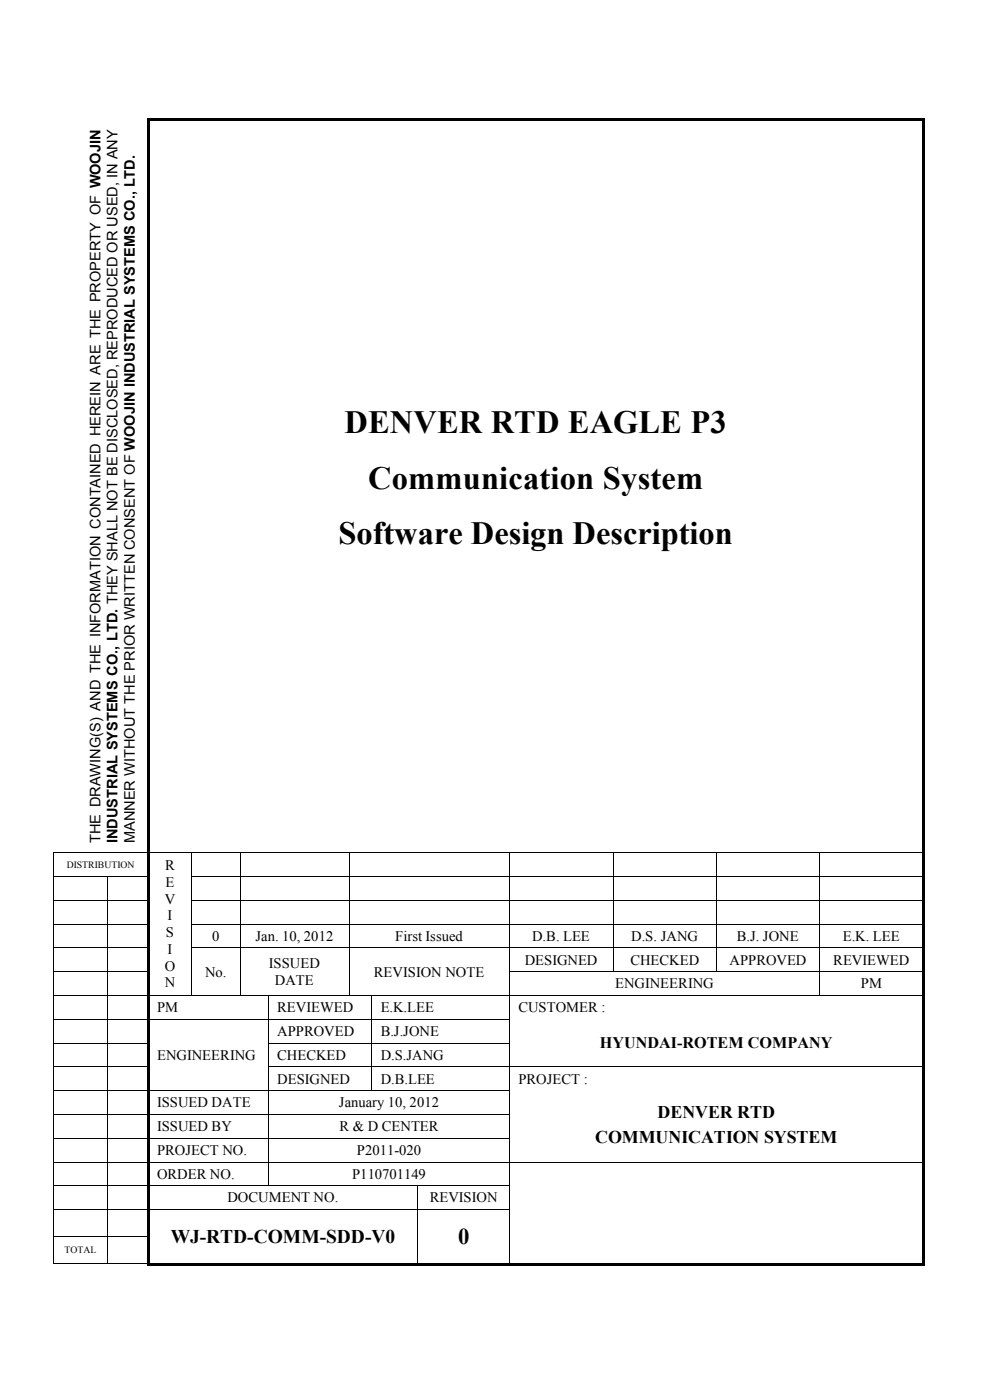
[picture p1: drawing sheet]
<svg xmlns="http://www.w3.org/2000/svg" width="210mm" height="297mm" viewBox="0 0 210 297" stroke-linecap="round" stroke-linejoin="round" font-family="sans-serif">
<defs><g id="words">
<g font-size="6.9">
<text x="73" y="91.7">DENVER RTD EAGLE P3</text>
<text x="78" y="103.5">Communication System</text>
<text x="71.7" y="115.4">Software Design Description</text>
</g>
<text font-size="4.8" x="97" y="263.7">0</text>
<text font-size="4.1" x="36.2" y="263.4">WJ-RTD-COMM-SDD-V0</text>
<g font-size="3.8">
<text x="139.3" y="237">DENVER RTD</text>
<text x="126.1" y="242.2">COMMUNICATION SYSTEM</text>
</g>
<text font-size="3.4" x="127" y="222.2">HYUNDAI-ROTEM COMPANY</text>
<g font-size="3.1">
<text x="21.3" y="178.7" transform="rotate(-90 21.3 178.7)">THE DRAWING(S) AND THE INFORMATION CONTAINED HEREIN ARE THE PROPERTY OF WOOJIN</text>
<text x="24.9" y="178.7" transform="rotate(-90 24.9 178.7)">INDUSTRIAL SYSTEMS CO., LTD. THEY SHALL NOT BE DISCLOSED, REPRODUCED OR USED, IN ANY</text>
<text x="28.6" y="178.7" transform="rotate(-90 28.6 178.7)">MANNER WITHOUT THE PRIOR WRITTEN CONSENT OF WOOJIN INDUSTRIAL SYSTEMS CO., LTD.</text>
<text x="35" y="184.4">R</text>
<text x="34.9" y="191.5">V</text>
<text x="35" y="188">E</text>
<text x="35.5" y="195.1">I</text>
<text x="35.1" y="198.6">S</text>
<text x="35.5" y="202.2">I</text>
<text x="44.9" y="199.4">0</text>
<text x="54.1" y="199.4">Jan. 10, 2012</text>
<text x="83.7" y="199.4">First Issued</text>
<text x="112.7" y="199.4">D.B. LEE</text>
<text x="133.7" y="199.4">D.S. JANG</text>
<text x="156.1" y="199.4">B.J. JONE</text>
<text x="178.5" y="199.4">E.K. LEE</text>
<text x="34.9" y="205.7">O</text>
<text x="34.9" y="209.3">N</text>
<text x="43.4" y="207">No.</text>
<text x="57" y="205.1">ISSUED</text>
<text x="58.2" y="208.7">DATE</text>
<text x="79.2" y="207">REVISION NOTE</text>
<text x="111.2" y="204.4">DESIGNED</text>
<text x="130.3" y="209.5">ENGINEERING</text>
<text x="133.5" y="204.4">CHECKED</text>
<text x="154.5" y="204.4">APPROVED</text>
<text x="176.5" y="204.4">REVIEWED</text>
<text x="182.4" y="209.5">PM</text>
<text x="33.3" y="214.5">PM</text>
<text x="58.7" y="214.5">REVIEWED</text>
<text x="80.6" y="214.5">E.K.LEE</text>
<text x="109.8" y="214.5">CUSTOMER :</text>
<text x="58.7" y="219.6">APPROVED</text>
<text x="80.6" y="219.6">B.J.JONE</text>
<text x="33.3" y="224.6">ENGINEERING</text>
<text x="58.7" y="224.6">CHECKED</text>
<text x="80.6" y="224.6">D.S.JANG</text>
<text x="58.7" y="229.6">DESIGNED</text>
<text x="80.6" y="229.6">D.B.LEE</text>
<text x="109.8" y="229.6">PROJECT :</text>
<text x="33.3" y="234.7">ISSUED DATE</text>
<text x="33.3" y="239.7">ISSUED BY</text>
<text x="71.8" y="234.7">January 10, 2012</text>
<text x="71.9" y="239.7">R &amp; D CENTER</text>
<text x="33.3" y="244.7">PROJECT NO.</text>
<text x="75.6" y="244.7">P2011-020</text>
<text x="33.3" y="249.8">ORDER NO.</text>
<text x="74.6" y="249.8">P110701149</text>
<text x="48.2" y="254.8">DOCUMENT NO.</text>
<text x="91" y="254.8">REVISION</text>
</g>
<g font-size="2.1">
<text x="14.1" y="183.9">DISTRIBUTION</text>
<text x="13.6" y="265.5">TOTAL</text>
</g>
</g></defs>
<g fill="#000">
<path d="M31.2 25h.5v.6h-.5z" fill-rule="evenodd"/>
<path d="M31.2 25h.5v.5h-.5z" fill-rule="evenodd"/>
<path d="M31.7 25h163.6v.5h-163.6z" fill-rule="evenodd"/>
<path d="M195.3 25h.5v.6h-.5z" fill-rule="evenodd"/>
<path d="M195.3 25h.5v.5h-.5z" fill-rule="evenodd"/>
<path d="M11.2 180.6h.1v.2h-.1z" fill-rule="evenodd"/>
<path d="M11.2 180.6h.1v.2h-.1z" fill-rule="evenodd"/>
<path d="M11.2 185.7h.1v.1h-.1z" fill-rule="evenodd"/>
<path d="M11.2 190.7h.1v.2h-.1z" fill-rule="evenodd"/>
<path d="M11.2 195.8h.1v.1h-.1z" fill-rule="evenodd"/>
<path d="M11.3 180.6h.2v.2h-.2z" fill-rule="evenodd"/>
<path d="M22.7 185.7h.2v.1h-.2z" fill-rule="evenodd"/>
<path d="M22.7 190.7h.2v.2h-.2z" fill-rule="evenodd"/>
<path d="M22.7 195.8h.2v.1h-.2z" fill-rule="evenodd"/>
<path d="M31.2 25.6h.5v155h-.5z" fill-rule="evenodd"/>
<path d="M31.2 180.6h.5v.2h-.5z" fill-rule="evenodd"/>
<path d="M31.2 180.8h.5v4.9h-.5z" fill-rule="evenodd"/>
<path d="M31.2 185.7h.5v.1h-.5z" fill-rule="evenodd"/>
<path d="M31.2 185.8h.5v4.9h-.5z" fill-rule="evenodd"/>
<path d="M31.2 190.7h.5v.2h-.5z" fill-rule="evenodd"/>
<path d="M31.2 190.9h.5v4.9h-.5z" fill-rule="evenodd"/>
<path d="M31.2 195.8h.5v.1h-.5z" fill-rule="evenodd"/>
<path d="M40.5 180.6h.2v.2h-.2z" fill-rule="evenodd"/>
<path d="M40.5 185.7h.2v.1h-.2z" fill-rule="evenodd"/>
<path d="M40.5 190.7h.2v.2h-.2z" fill-rule="evenodd"/>
<path d="M40.5 195.8h.2v.1h-.2z" fill-rule="evenodd"/>
<path d="M50.8 180.6h.2v.2h-.2z" fill-rule="evenodd"/>
<path d="M50.8 185.7h.2v.1h-.2z" fill-rule="evenodd"/>
<path d="M50.8 190.7h.2v.2h-.2z" fill-rule="evenodd"/>
<path d="M50.8 195.8h.2v.1h-.2z" fill-rule="evenodd"/>
<path d="M73.8 180.6h.2v.2h-.2z" fill-rule="evenodd"/>
<path d="M73.8 185.7h.2v.1h-.2z" fill-rule="evenodd"/>
<path d="M73.8 190.7h.2v.2h-.2z" fill-rule="evenodd"/>
<path d="M73.8 195.8h.2v.1h-.2z" fill-rule="evenodd"/>
<path d="M107.9 180.6h.2v.2h-.2z" fill-rule="evenodd"/>
<path d="M107.9 185.7h.2v.1h-.2z" fill-rule="evenodd"/>
<path d="M107.9 190.7h.2v.2h-.2z" fill-rule="evenodd"/>
<path d="M107.9 195.8h.2v.1h-.2z" fill-rule="evenodd"/>
<path d="M129.8 180.6h.1v.2h-.1z" fill-rule="evenodd"/>
<path d="M129.8 185.7h.1v.1h-.1z" fill-rule="evenodd"/>
<path d="M129.8 190.7h.1v.2h-.1z" fill-rule="evenodd"/>
<path d="M129.8 195.8h.1v.1h-.1z" fill-rule="evenodd"/>
<path d="M151.7 180.6h.1v.2h-.1z" fill-rule="evenodd"/>
<path d="M151.7 185.7h.1v.1h-.1z" fill-rule="evenodd"/>
<path d="M151.7 190.7h.1v.2h-.1z" fill-rule="evenodd"/>
<path d="M151.7 195.8h.1v.1h-.1z" fill-rule="evenodd"/>
<path d="M173.5 180.6h.2v.2h-.2z" fill-rule="evenodd"/>
<path d="M173.5 185.7h.2v.1h-.2z" fill-rule="evenodd"/>
<path d="M173.5 190.7h.2v.2h-.2z" fill-rule="evenodd"/>
<path d="M173.5 195.8h.2v.1h-.2z" fill-rule="evenodd"/>
<path d="M195.3 25.6h.5v155h-.5z" fill-rule="evenodd"/>
<path d="M195.3 180.6h.5v.2h-.5z" fill-rule="evenodd"/>
<path d="M195.3 180.8h.5v4.9h-.5z" fill-rule="evenodd"/>
<path d="M195.3 185.7h.5v.1h-.5z" fill-rule="evenodd"/>
<path d="M195.3 185.8h.5v4.9h-.5z" fill-rule="evenodd"/>
<path d="M195.3 190.7h.5v.2h-.5z" fill-rule="evenodd"/>
<path d="M195.3 190.9h.5v4.9h-.5z" fill-rule="evenodd"/>
<path d="M195.3 195.8h.5v.1h-.5z" fill-rule="evenodd"/>
<path d="M11.2 200.8h.1v.1h-.1z" fill-rule="evenodd"/>
<path d="M11.2 205.8h.1v.2h-.1z" fill-rule="evenodd"/>
<path d="M11.2 210.9h.1v.1h-.1z" fill-rule="evenodd"/>
<path d="M11.2 215.9h.1v.2h-.1z" fill-rule="evenodd"/>
<path d="M22.7 200.8h.2v.1h-.2z" fill-rule="evenodd"/>
<path d="M22.7 205.8h.2v.2h-.2z" fill-rule="evenodd"/>
<path d="M22.7 210.9h.2v.1h-.2z" fill-rule="evenodd"/>
<path d="M22.7 215.9h.2v.2h-.2z" fill-rule="evenodd"/>
<path d="M31.2 195.9h.5v4.9h-.5z" fill-rule="evenodd"/>
<path d="M31.2 200.8h.5v.1h-.5z" fill-rule="evenodd"/>
<path d="M31.2 200.9h.5v4.9h-.5z" fill-rule="evenodd"/>
<path d="M31.2 205.8h.5v.2h-.5z" fill-rule="evenodd"/>
<path d="M31.2 206h.5v4.9h-.5z" fill-rule="evenodd"/>
<path d="M31.2 210.9h.5v.1h-.5z" fill-rule="evenodd"/>
<path d="M31.2 211h.5v4.9h-.5z" fill-rule="evenodd"/>
<path d="M31.2 215.9h.5v.2h-.5z" fill-rule="evenodd"/>
<path d="M40.5 200.8h.2v.1h-.2z" fill-rule="evenodd"/>
<path d="M40.5 205.8h.2v.2h-.2z" fill-rule="evenodd"/>
<path d="M40.5 210.9h.2v.1h-.2z" fill-rule="evenodd"/>
<path d="M50.8 200.8h.2v.1h-.2z" fill-rule="evenodd"/>
<path d="M50.8 205.8h.2v.2h-.2z" fill-rule="evenodd"/>
<path d="M50.8 210.9h.2v.1h-.2z" fill-rule="evenodd"/>
<path d="M56.8 210.9h.2v.1h-.2z" fill-rule="evenodd"/>
<path d="M56.8 215.9h.2v.2h-.2z" fill-rule="evenodd"/>
<path d="M73.8 200.8h.2v.1h-.2z" fill-rule="evenodd"/>
<path d="M73.8 205.8h.2v.2h-.2z" fill-rule="evenodd"/>
<path d="M73.8 210.9h.2v.1h-.2z" fill-rule="evenodd"/>
<path d="M78.7 210.9h.2v.1h-.2z" fill-rule="evenodd"/>
<path d="M78.7 215.9h.2v.2h-.2z" fill-rule="evenodd"/>
<path d="M107.9 200.8h.2v.1h-.2z" fill-rule="evenodd"/>
<path d="M107.9 205.8h.2v.2h-.2z" fill-rule="evenodd"/>
<path d="M107.9 210.9h.2v.1h-.2z" fill-rule="evenodd"/>
<path d="M107.9 215.9h.2v.2h-.2z" fill-rule="evenodd"/>
<path d="M129.8 200.8h.1v.1h-.1z" fill-rule="evenodd"/>
<path d="M129.8 205.8h.1v.2h-.1z" fill-rule="evenodd"/>
<path d="M151.7 200.8h.1v.1h-.1z" fill-rule="evenodd"/>
<path d="M151.7 205.8h.1v.2h-.1z" fill-rule="evenodd"/>
<path d="M173.5 200.8h.2v.1h-.2z" fill-rule="evenodd"/>
<path d="M173.5 205.8h.2v.2h-.2z" fill-rule="evenodd"/>
<path d="M173.5 210.9h.2v.1h-.2z" fill-rule="evenodd"/>
<path d="M195.3 195.9h.5v4.9h-.5z" fill-rule="evenodd"/>
<path d="M195.3 200.8h.5v.1h-.5z" fill-rule="evenodd"/>
<path d="M195.3 200.9h.5v4.9h-.5z" fill-rule="evenodd"/>
<path d="M195.3 205.8h.5v.2h-.5z" fill-rule="evenodd"/>
<path d="M195.3 206h.5v4.9h-.5z" fill-rule="evenodd"/>
<path d="M195.3 210.9h.5v.1h-.5z" fill-rule="evenodd"/>
<path d="M195.3 211h.5v4.9h-.5z" fill-rule="evenodd"/>
<path d="M195.3 215.9h.5v.2h-.5z" fill-rule="evenodd"/>
<path d="M11.2 221h.1v.1h-.1z" fill-rule="evenodd"/>
<path d="M11.2 226h.1v.2h-.1z" fill-rule="evenodd"/>
<path d="M11.2 231h.1v.2h-.1z" fill-rule="evenodd"/>
<path d="M11.2 236.1h.1v.2h-.1z" fill-rule="evenodd"/>
<path d="M22.7 221h.2v.1h-.2z" fill-rule="evenodd"/>
<path d="M22.7 226h.2v.2h-.2z" fill-rule="evenodd"/>
<path d="M22.7 231h.2v.2h-.2z" fill-rule="evenodd"/>
<path d="M22.7 236.1h.2v.2h-.2z" fill-rule="evenodd"/>
<path d="M31.2 216.1h.5v4.9h-.5z" fill-rule="evenodd"/>
<path d="M31.2 221h.5v.1h-.5z" fill-rule="evenodd"/>
<path d="M31.2 221.1h.5v4.9h-.5z" fill-rule="evenodd"/>
<path d="M31.2 226h.5v.2h-.5z" fill-rule="evenodd"/>
<path d="M31.2 226.2h.5v4.8h-.5z" fill-rule="evenodd"/>
<path d="M31.2 231h.5v.2h-.5z" fill-rule="evenodd"/>
<path d="M31.2 231.2h.5v4.9h-.5z" fill-rule="evenodd"/>
<path d="M31.2 236.1h.5v.2h-.5z" fill-rule="evenodd"/>
<path d="M56.8 221h.2v.1h-.2z" fill-rule="evenodd"/>
<path d="M56.8 226h.2v.2h-.2z" fill-rule="evenodd"/>
<path d="M56.8 231h.2v.2h-.2z" fill-rule="evenodd"/>
<path d="M56.8 236.1h.2v.2h-.2z" fill-rule="evenodd"/>
<path d="M78.7 221h.2v.1h-.2z" fill-rule="evenodd"/>
<path d="M78.7 226h.2v.2h-.2z" fill-rule="evenodd"/>
<path d="M78.7 231h.2v.2h-.2z" fill-rule="evenodd"/>
<path d="M107.9 221h.2v.1h-.2z" fill-rule="evenodd"/>
<path d="M107.9 226h.2v.2h-.2z" fill-rule="evenodd"/>
<path d="M107.9 231h.2v.2h-.2z" fill-rule="evenodd"/>
<path d="M107.9 236.1h.2v.2h-.2z" fill-rule="evenodd"/>
<path d="M195.3 216.1h.5v4.9h-.5z" fill-rule="evenodd"/>
<path d="M195.3 221h.5v.1h-.5z" fill-rule="evenodd"/>
<path d="M195.3 221.1h.5v4.9h-.5z" fill-rule="evenodd"/>
<path d="M195.3 226h.5v.2h-.5z" fill-rule="evenodd"/>
<path d="M195.3 226.2h.5v4.8h-.5z" fill-rule="evenodd"/>
<path d="M195.3 231h.5v.2h-.5z" fill-rule="evenodd"/>
<path d="M195.3 231.2h.5v4.9h-.5z" fill-rule="evenodd"/>
<path d="M195.3 236.1h.5v.2h-.5z" fill-rule="evenodd"/>
<path d="M11.2 241.1h.1v.2h-.1z" fill-rule="evenodd"/>
<path d="M11.2 246.2h.1v.1h-.1z" fill-rule="evenodd"/>
<path d="M11.2 251.2h.1v.2h-.1z" fill-rule="evenodd"/>
<path d="M11.2 256.3h.1v.1h-.1z" fill-rule="evenodd"/>
<path d="M22.7 241.1h.2v.2h-.2z" fill-rule="evenodd"/>
<path d="M22.7 246.2h.2v.1h-.2z" fill-rule="evenodd"/>
<path d="M22.7 251.2h.2v.2h-.2z" fill-rule="evenodd"/>
<path d="M22.7 256.3h.2v.1h-.2z" fill-rule="evenodd"/>
<path d="M31.2 236.3h.5v4.8h-.5z" fill-rule="evenodd"/>
<path d="M31.2 241.1h.5v.2h-.5z" fill-rule="evenodd"/>
<path d="M31.2 241.3h.5v4.9h-.5z" fill-rule="evenodd"/>
<path d="M31.2 246.2h.5v.1h-.5z" fill-rule="evenodd"/>
<path d="M31.2 246.3h.5v4.9h-.5z" fill-rule="evenodd"/>
<path d="M31.2 251.2h.5v.2h-.5z" fill-rule="evenodd"/>
<path d="M31.2 251.4h.5v4.9h-.5z" fill-rule="evenodd"/>
<path d="M31.2 256.3h.5v.1h-.5z" fill-rule="evenodd"/>
<path d="M56.8 241.1h.2v.2h-.2z" fill-rule="evenodd"/>
<path d="M56.8 246.2h.2v.1h-.2z" fill-rule="evenodd"/>
<path d="M56.8 251.2h.2v.2h-.2z" fill-rule="evenodd"/>
<path d="M88.4 251.2h.2v.2h-.2z" fill-rule="evenodd"/>
<path d="M88.4 256.3h.2v.1h-.2z" fill-rule="evenodd"/>
<path d="M107.9 241.1h.2v.2h-.2z" fill-rule="evenodd"/>
<path d="M107.9 246.2h.2v.1h-.2z" fill-rule="evenodd"/>
<path d="M107.9 251.2h.2v.2h-.2z" fill-rule="evenodd"/>
<path d="M107.9 256.3h.2v.1h-.2z" fill-rule="evenodd"/>
<path d="M195.3 236.3h.5v4.8h-.5z" fill-rule="evenodd"/>
<path d="M195.3 241.1h.5v.2h-.5z" fill-rule="evenodd"/>
<path d="M195.3 241.3h.5v4.9h-.5z" fill-rule="evenodd"/>
<path d="M195.3 246.2h.5v.1h-.5z" fill-rule="evenodd"/>
<path d="M195.3 246.3h.5v4.9h-.5z" fill-rule="evenodd"/>
<path d="M195.3 251.2h.5v.2h-.5z" fill-rule="evenodd"/>
<path d="M195.3 251.4h.5v4.9h-.5z" fill-rule="evenodd"/>
<path d="M195.3 256.3h.5v.1h-.5z" fill-rule="evenodd"/>
<path d="M11.2 261.9h.1v.2h-.1z" fill-rule="evenodd"/>
<path d="M11.2 267.7h.1v.1h-.1z" fill-rule="evenodd"/>
<path d="M11.2 267.7h.1v.1h-.1z" fill-rule="evenodd"/>
<path d="M22.7 261.9h.2v.2h-.2z" fill-rule="evenodd"/>
<path d="M22.7 267.7h.2v.1h-.2z" fill-rule="evenodd"/>
<path d="M31.2 256.4h.5v5.5h-.5z" fill-rule="evenodd"/>
<path d="M31.2 261.9h.5v.2h-.5z" fill-rule="evenodd"/>
<path d="M31.2 262.1h.5v5.6h-.5z" fill-rule="evenodd"/>
<path d="M31.2 267.7h.5v.5h-.5z" fill-rule="evenodd"/>
<path d="M31.2 267.7h.5v.5h-.5z" fill-rule="evenodd"/>
<path d="M31.7 267.7h56.7v.5h-56.7z" fill-rule="evenodd"/>
<path d="M88.4 261.9h.2v.2h-.2z" fill-rule="evenodd"/>
<path d="M88.4 267.7h.5v.5h-.5z" fill-rule="evenodd"/>
<path d="M88.9 267.7h19v.5h-19z" fill-rule="evenodd"/>
<path d="M107.9 261.9h.2v.2h-.2z" fill-rule="evenodd"/>
<path d="M107.9 267.7h.5v.5h-.5z" fill-rule="evenodd"/>
<path d="M108.4 267.7h86.9v.5h-86.9z" fill-rule="evenodd"/>
<path d="M195.3 256.4h.5v5.5h-.5z" fill-rule="evenodd"/>
<path d="M195.3 261.9h.5v.2h-.5z" fill-rule="evenodd"/>
<path d="M195.3 262.1h.5v5.6h-.5z" fill-rule="evenodd"/>
<path d="M195.3 267.7h.5v.5h-.5z" fill-rule="evenodd"/>
<path d="M195.3 267.7h.5v.5h-.5z" fill-rule="evenodd"/>
</g>
<g fill="none" stroke="#000" stroke-width=".21">
<path d="M11.2 180.8v4.9M11.2 185.8v4.9M11.2 190.9v4.9M11.2 195.9v4.9M11.3 185.8h11.4M11.3 190.8h11.4M11.3 195.8h11.4M11.5 180.7h19.7M22.8 185.8v4.9M22.8 190.9v4.9M22.8 195.9v4.9M22.9 185.8h8.3"/>
<path d="M22.9 190.8h8.3M22.9 195.8h8.3M31.7 180.7h8.8M40.6 180.8v4.9M40.6 185.8v4.9M40.6 190.9v4.9M40.6 195.9v4.9M40.7 180.7h10.1M40.7 185.8h10.1M40.7 190.8h10.1M40.7 195.8h10.1M50.9 180.8v4.9"/>
<path d="M50.9 185.8v4.9M50.9 190.9v4.9M50.9 195.9v4.9M51 180.7h22.8M51 185.8h22.8M51 190.8h22.8M51 195.8h22.8M73.9 180.8v4.9M73.9 185.8v4.9M73.9 190.9v4.9M73.9 195.9v4.9M74 180.7h33.9"/>
<path d="M74 185.8h33.9M74 190.8h33.9M74 195.8h33.9M108 180.8v4.9M108 185.8v4.9M108 190.9v4.9M108 195.9v4.9M108.1 180.7h21.7M108.1 185.8h21.7M108.1 190.8h21.7M108.1 195.8h21.7M129.8 180.8v4.9"/>
<path d="M129.8 185.8v4.9M129.8 190.9v4.9M129.8 195.9v4.9M129.9 180.7h21.8M129.9 185.8h21.8M129.9 190.8h21.8M129.9 195.8h21.8M151.8 180.8v4.9M151.8 185.8v4.9M151.8 190.9v4.9M151.8 195.9v4.9M151.8 180.7h21.7"/>
<path d="M151.8 185.8h21.7M151.8 190.8h21.7M151.8 195.8h21.7M173.6 180.8v4.9M173.6 185.8v4.9M173.6 190.9v4.9M173.6 195.9v4.9M173.7 180.7h21.6M173.7 185.8h21.6M173.7 190.8h21.6M173.7 195.8h21.6M11.2 200.9v4.9"/>
<path d="M11.2 206v4.9M11.2 211v4.9M11.2 216.1v4.9M11.3 200.9h11.4M11.3 205.9h11.4M11.3 210.9h11.4M11.3 216h11.4M22.8 200.9v4.9M22.8 206v4.9M22.8 211v4.9M22.8 216.1v4.9M22.9 200.9h8.3"/>
<path d="M22.9 205.9h8.3M22.9 210.9h8.3M22.9 216h8.3M31.7 210.9h8.8M31.7 216h25.1M40.6 200.9v4.9M40.6 206v4.9M40.7 200.9h10.1M40.7 210.9h10.1M50.9 200.9v4.9M50.9 206v4.9M51 200.9h22.8"/>
<path d="M51 210.9h5.8M56.9 211v4.9M56.9 216.1v4.9M57 210.9h16.8M57 216h21.7M73.9 200.9v4.9M73.9 206v4.9M74 200.9h33.9M74 210.9h4.7M78.8 211v4.9M78.8 216.1v4.9M78.9 210.9h29"/>
<path d="M78.9 216h29M108 200.9v4.9M108 206v4.9M108 211v4.9M108 216.1v4.9M108.1 200.9h21.7M108.1 205.9h21.7M108.1 210.9h65.4M129.8 200.9v4.9M129.9 200.9h21.8M129.9 205.9h21.8M151.8 200.9v4.9"/>
<path d="M151.8 200.9h21.7M151.8 205.9h21.7M173.6 200.9v4.9M173.6 206v4.9M173.7 200.9h21.6M173.7 205.9h21.6M173.7 210.9h21.6M11.2 221.1v4.9M11.2 226.2v4.8M11.2 231.2v4.9M11.2 236.3v4.8M11.3 221h11.4"/>
<path d="M11.3 226.1h11.4M11.3 231.1h11.4M11.3 236.2h11.4M22.8 221.1v4.9M22.8 226.2v4.8M22.8 231.2v4.9M22.8 236.3v4.8M22.9 221h8.3M22.9 226.1h8.3M22.9 231.1h8.3M22.9 236.2h8.3M31.7 231.1h25.1"/>
<path d="M31.7 236.2h25.1M56.9 221.1v4.9M56.9 226.2v4.8M56.9 231.2v4.9M56.9 236.3v4.8M57 221h21.7M57 226.1h21.7M57 231.1h21.7M57 236.2h50.9M78.8 221.1v4.9M78.8 226.2v4.8M78.9 221h29"/>
<path d="M78.9 226.1h29M78.9 231.1h29M108 221.1v4.9M108 226.2v4.8M108 231.2v4.9M108 236.3v4.8M108.1 226.1h87.2M11.2 241.3v4.9M11.2 246.3v4.9M11.2 251.4v4.9M11.2 256.4v5.5M11.3 241.2h11.4"/>
<path d="M11.3 246.3h11.4M11.3 251.3h11.4M11.3 256.3h11.4M22.8 241.3v4.9M22.8 246.3v4.9M22.8 251.4v4.9M22.8 256.4v5.5M22.9 241.2h8.3M22.9 246.3h8.3M22.9 251.3h8.3M22.9 256.3h8.3M31.7 241.2h25.1"/>
<path d="M31.7 246.3h25.1M31.7 251.3h25.1M31.7 256.3h56.7M56.9 241.3v4.9M56.9 246.3v4.9M57 241.2h50.9M57 246.3h50.9M57 251.3h31.4M88.5 251.4v4.9M88.5 256.4v5.5M88.6 251.3h19.3M88.6 256.3h19.3"/>
<path d="M108 241.3v4.9M108 246.3v4.9M108 251.4v4.9M108 256.4v5.5M108.1 246.3h87.2M11.2 262.1v5.6M11.3 262h11.4M11.3 267.7h11.4M22.8 262.1v5.6M22.9 262h8.3M22.9 267.7h8.3M88.5 262.1v5.6"/>
<path d="M108 262.1v5.6"/>
</g>
<use href="#words"/>
</svg>
